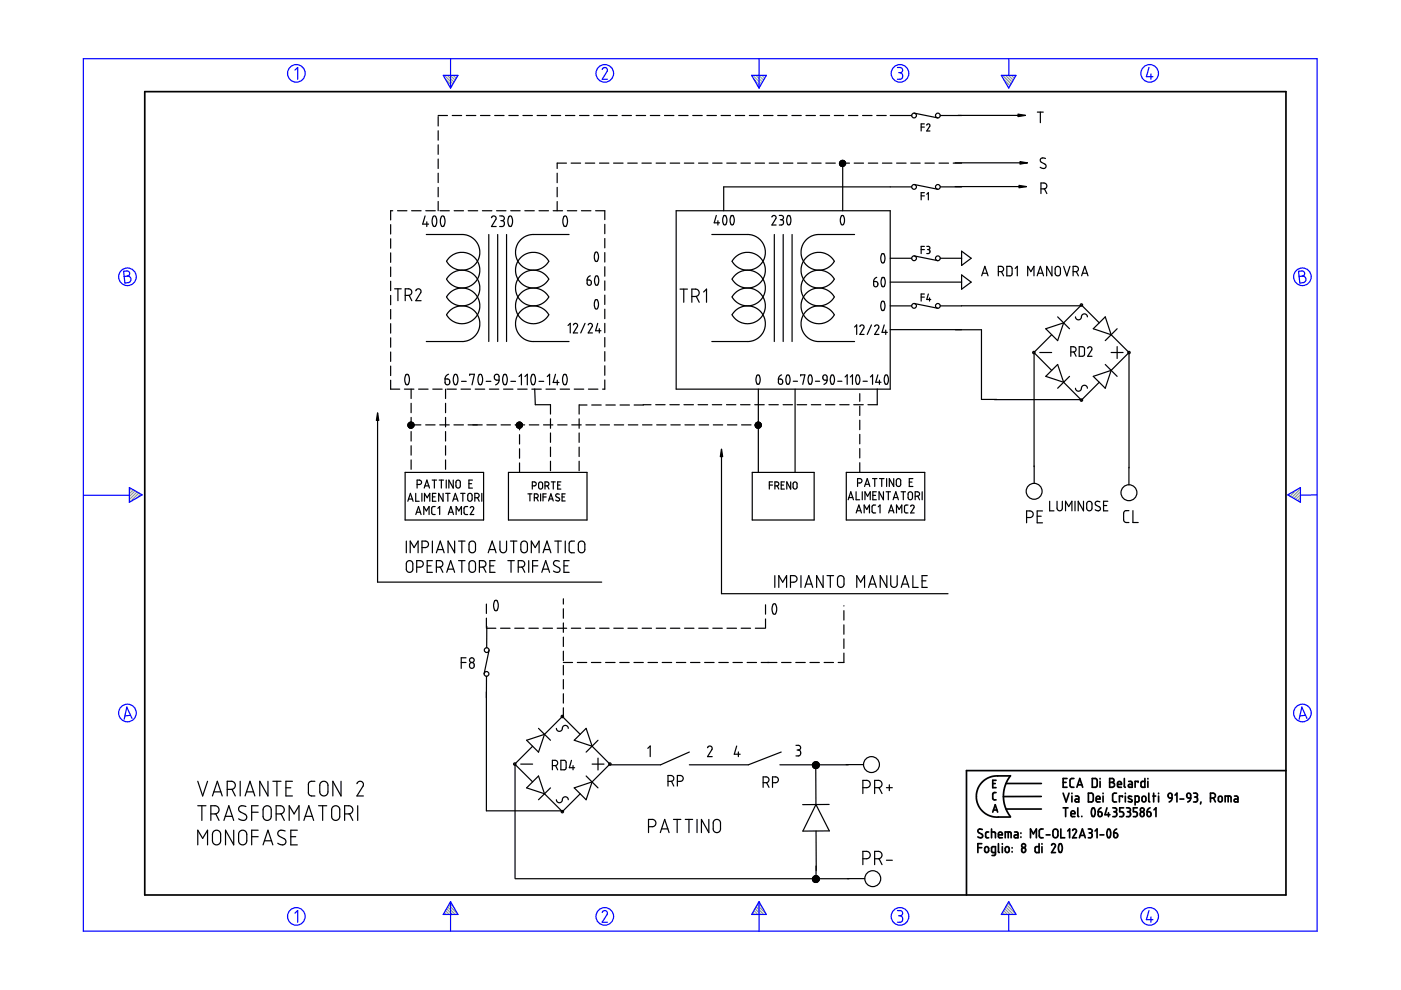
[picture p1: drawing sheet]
<svg xmlns="http://www.w3.org/2000/svg" width="297mm" height="210mm" viewBox="0 0 297 210" stroke-linecap="round" stroke-linejoin="round" font-family="sans-serif">
<g fill="none" stroke="#6c9" stroke-width=".25">
<path d="M94.2 16l1.8 1.8M94.5 16.8l1.3 1.4M94.8 16l1.5 1.4M95.3 18.3l.3 .3M95.5 16l1 1M96.1 16l.6 .6M96.7 16l.3 .2M159.6 16l1.8 1.8M159.9 16.8l1.3 1.4M160.3 16l1.4 1.4M160.7 18.3l.3 .3M160.9 16l1 1"/>
<path d="M161.5 16l.6 .6M162.1 16l.2 .2M212.6 16l1.8 1.8M212.8 16.8l1.3 1.4M213.2 16l1.4 1.4M213.7 18.3l.2 .3M213.8 16l1 1M214.4 16l.7 .6M215.1 16l.2 .2M27.5 103.4h-.1M27.9 103.6l-.5 .4M28.3 103.8l-.9 .9"/>
<path d="M28.7 104.1l-1.3 1.2M29 104.3l-1.6 1.6M29.4 104.5l-1.8 1.9M29.8 104.8l-.8 .8M273.4 104.7l-.3 .3M274.9 103.9l-1.4 1.3M275.7 103.6l-1.8 1.9M275.7 106.1l-.2 .3M275.7 105.5l-.6 .6M275.7 104.9l-1 1M275.7 104.2l-1.4 1.5M94 193.8v.1"/>
<path d="M94.2 193.5l.4 .4M94.4 193.1l.9 .8M94.7 192.7l1.2 1.2M94.9 192.3l1.6 1.6M95.1 191.9l1.9 1.9M95.4 191.5l.8 .8M159.4 193.8v.1M159.6 193.5l.4 .4M159.9 193.1l.8 .8M160.1 192.7l1.2 1.2M160.3 192.3l1.6 1.6M160.5 191.9l1.9 1.9"/>
<path d="M160.8 191.5l.8 .8M212.3 193.8v.1M212.6 193.5l.4 .4M212.8 193.1l.8 .8M213 192.7l1.2 1.2M213.2 192.3l1.6 1.6M213.5 191.9l1.8 1.9M213.7 191.5l.8 .8"/>
</g>
<g fill="none" stroke="#00f" stroke-width=".25">
<path d="M17.7 12.4h261.6v185h-261.6zM62.5 14.9l.6-.6v2.5M94 16h3.1l-1.6 2.7zM95.5 12.4v6.3M127.7 14.7l.5-.4 .5 .3v.5l-1 1.7h1.1M159.4 16h3.1l-1.6 2.7zM160.9 12.4v6.3M190.3 14.3h.7l.3 .3v.6l-.5 .2M190.5 15.4h.3M190.8 15.4l.5 .3v.7l-.3 .4h-.7M212.3 16h3.1l-1.5 2.7zM213.9 12.5v3.5"/>
<path d="M243.6 14.3l-.5 2h1.4M244 15.7v1.1M26.2 57.5l.9-.1 .3 .3 .1 .5-.5 .3 .5 .2 .3 .4-.1 .3-.3 .5-.9 .1zM27 58.5l-.7 .1M275.3 57.5l.9-.1 .3 .3 .1 .5-.5 .3 .5 .2 .3 .4-.1 .4-.2 .3-1 .2zM276.1 58.5l-.7 .1M17.8 105h9.6M27.4 103.4l2.7 1.5-2.7 1.6zM273 104.9l2.7-1.5v3.1zM279.3 104.9l-3.6 .1M27.7 151.7l-1.2 .1M28 152.3l-1.1-2.4-.6 2.6"/>
<path d="M276.8 151.7l-1.2 .1M277.1 152.3l-1.1-2.4-.6 2.6M62.5 193.6l.6-.5v2.4M95.5 191.2v6.2M95.5 191.2l1.6 2.7h-3.1zM127.7 193.5l.1-.3 .5-.1 .5 .4-.1 .4-1 1.6h1.1M160.9 191.2v6.2M160.9 191.2l1.6 2.7h-3.1zM190.3 193.1h.6l.4 .2v.5l-.5 .4M190.5 194.2h.3M190.8 194.2l.5 .3v.7l-.4 .3h-.6M213.9 191.2l1.5 2.7h-3.1z"/>
<path d="M213.9 193.9v3.5M243.6 193.1l-.5 1.9h1.4M244 194.4v1.1"/>
<circle cx="62.8" cy="15.6" r="1.87"/>
<circle cx="128.2" cy="15.6" r="1.87"/>
<circle cx="190.8" cy="15.6" r="1.87"/>
<circle cx="243.8" cy="15.6" r="1.87"/>
<circle cx="27" cy="58.7" r="1.87"/>
<circle cx="276.1" cy="58.7" r="1.87"/>
<circle cx="27" cy="151.2" r="1.87"/>
<circle cx="276.1" cy="151.2" r="1.87"/>
<circle cx="62.8" cy="194.3" r="1.87"/>
<circle cx="128.2" cy="194.3" r="1.87"/>
<circle cx="190.8" cy="194.3" r="1.87"/>
<circle cx="243.8" cy="194.3" r="1.87"/>
</g>
<g fill="none" stroke="#000" stroke-width=".36">
<path d="M30.7 19.4h241.9v170.4h-241.9zM207.3 179.7h.9M208.2 178.9h-.9v1.9M208.3 175.9l-.7-.1-.3 .5 1 .7v.4l-.2 .2-.8-.2M208.9 179.6l.4-.1 .3 .3v.7l-.3 .2h-.3l-.2-.2zM209.6 176.4h-.4l-.2 .3v.8l.2 .1h.4M210.2 176.4l.8 .1 .1 1.1M210.2 175.8v1.8M210.5 166.1h.5M210.5 172.2l.5-1.6 .5 1.6M210.6 171.7h.8M211.2 168h-.4l-.3 .3v1.1l.7 .2"/>
<path d="M211.2 165.4h-.7v1.6h.7M211.7 177h.8l-.1-.5-.4-.1-.2 .2-.1 .8 .2 .2h.6M211.7 178.9v1.7l.2 .2M212.5 178.9v.1M212.5 179.5v1.3M213.1 177.6v-1.2h1.1l.2 .2v1M213.3 179.6l.4-.1 .3 .3v.7l-.3 .2h-.3l-.3-.2zM213.3 166.1h7.5M213.3 171.5h7.5M213.8 176.4v1.2M214.2 164.5h-3.5l-.9 .3-.9 .5-.7 .6-.7 .9-.4 1-.1 1.1 .1 1.1 .4 .9 .7 1 .8 .6 .8 .5 .9 .2h3.5M214.2 164.5l-1 1.7-.5 2.2 .1 1.3 .3 1.3 1.1 2.1"/>
<path d="M214.6 179.7v.1M215.1 176.4h.5l.2 .3v.9h-.5a.31 .31 0 0 1-.3-.3 .31 .31 0 0 1 .3-.3h.5M216.5 176.6v.1M216.5 177.4v.1M216.8 179.8l.4-.1 .2 .3v.5l-.3 .2-.5-.2v-.5zM218.5 177.6v-1.8l.6 1 .6-1v1.8M220.3 178.9v1.9l-.7-.1-.1-.3v-.7l.2-.2h.6M220.8 168.9h-8.1M220.9 178.9v.1M220.9 179.5v1.3M221.2 175.8h-.6l-.3 .3 .1 1.3 .2 .2h.6M221.8 177h.8"/>
<path d="M222.9 179.2l.4-.3 .4 .2 .1 .3-.9 1.4h.9M223.4 176l.4-.2 .4 .2 .1 1.1-.3 .5h-.4l-.3-.3-.1-1zM224.6 179a.56 .56 0 0 1 .6 .7l-.1 .7a.36 .36 0 0 1-.4 .3 .36 .36 0 0 1-.2-.5l-.1-.6zM224.9 175.8v1.8h.8M225.4 165.9h.6M225.4 168.2l.6 1.8 .7-1.8M225.4 171.3h1M225.9 171.3v1.8M226.2 165.1h-.8v1.8h.8M226.4 176.2l.4-.4v1.8M227.1 172.5h.8l-.1-.5-.4-.1-.3 .2v.8l.2 .2h.6M227.3 168.2v.1"/>
<path d="M227.3 168.8v1.2M227.4 176.1a.4 .4 0 0 1 .3-.3 .4 .4 0 0 1 .5 .2v.3l-.8 1.3h.8M227.7 165.1h-.6l-.2 .3v1.4l.3 .1h.5M228 168.8h.5l.2 .2v1h-.5a.31 .31 0 0 1-.3-.3 .31 .31 0 0 1 .3-.3h.5M228.3 166.9l.6-1.8 .7 1.8M228.5 166.4h.9M228.5 171.3v1.7l.2 .1M228.9 177.6l.6-1.8 .6 1.8M229 177.1h.9M229.4 173.1h.1M230.7 175.8h.6l.2 .2v.4l-.4 .2M230.8 168.2h.7l.3 .3v1.2l-.3 .3h-.7z"/>
<path d="M230.9 176.6h.2M231.1 176.6l.4 .2v.6l-.2 .2h-.6M231.6 165.1h.7l.3 .2v1.3l-.2 .3h-.8zM231.6 171.4a.53 .53 0 0 1 .5 .2 .53 .53 0 0 1 .1 .5l-.1 .7a.34 .34 0 0 1-.4 .3 .34 .34 0 0 1-.3-.4v-.6zM232.2 176.2l.4-.4v1.8M232.4 169.4h.8v-.3l-.2-.3-.5 .1-.1 .9 .2 .2h.6M232.8 172.1h.6l.2 .2 .1 .5-.2 .3h-.3l-.3-.1zM233.2 177h.8M233.2 165.1v.1M233.2 165.7v1.2M233.4 171.3l-.4 .3-.2 .5M233.9 168.2v.1"/>
<path d="M233.9 168.8v1.2M234.7 171.3l-.4 1.4h1M234.9 175.9a.53 .53 0 0 1 .5 .1 .53 .53 0 0 1 .1 .6l-.1 .7a.35 .35 0 0 1-.4 .3 .35 .35 0 0 1-.3-.5v-.6zM235 172.3v.8M235.3 165.1h.6l.3 .3-.1 .4-.3 .1 .4 .1 .1 .3-.1 .4-.3 .2h-.6zM235.3 165.9h.5M235.9 171.3h.7l.1 .2 .1 .3-.4 .3M236.1 176.6l.8 .1 .1 .5-.2 .3-.4 .1-.2-.1zM236.2 172.1h.2M236.4 172.1l.3 .2 .1 .5-.3 .3h-.6M236.7 168.2h-.5l-.3 .3v1.3l.3 .2h.5M236.7 175.8l-.4 .2-.2 .6"/>
<path d="M236.9 166.3h.9l-.2-.5-.3-.1-.3 .1-.1 .9 .2 .2h.7M238 169v-.2h-.7v1.2M238.2 171.3h-.8v.8h.6l.2 .4-.1 .6h-.7M238.4 165.1v1.7l.2 .1M238.6 168.2v.1M238.6 168.8v1.2M238.8 171.3h.5l.3 .2v.4l-.3 .2M239.1 172.1h.2M239.3 172.1l.4 .3-.1 .5-.2 .2h-.6M239.3 165.7h.5l.3 .2v1h-.6a.31 .31 0 0 1-.3-.3 .31 .31 0 0 1 .3-.3h.6M239.9 168.9l-.2-.1a.29 .29 0 0 0-.4 .1 .29 .29 0 0 0 .1 .4l.5 .2a.33 .33 0 0 1 0 .5 .33 .33 0 0 1-.5 0l-.2-.1M240.7 170l.7-.1 .1-.9-.2-.2h-.6v1.9"/>
<path d="M241.1 171.3h-.8v.8h.6l.2 .3-.1 .7h-.7M241.3 165.9v-.2h-.6v1.2M241.9 172.3l.2-.2 .4 .2 .1 .5-.1 .2-.4 .1-.2-.1zM242.2 169l.2-.2 .4 .1 .2 .8-.2 .2-.4 .1-.3-.2zM242.7 165.1v1.8h-.6l-.2-.2 .1-.9 .2-.1h.5M243.2 172.1l.7 .2v.7l-.4 .1-.2-.1zM243.4 165.1v.1M243.4 165.7v1.2M243.6 168.2v1.6l.2 .2M243.8 171.3l-.4 .3-.2 .5M244.4 168.8h.6M244.6 168.2v1.8"/>
<path d="M244.7 171.7l.4-.4v1.8M245.6 168.2v.1M245.6 168.8v1.2M247.7 168.4l.3-.2 .4 .1 .1 .9-.7-.1zM248.5 169.2l-.2 .5-.4 .3M249.1 168.6l.4-.4v1.8M250.2 169.4h.8M251.7 168.3l.3-.1 .3 .1 .2 .9h-.6l-.2-.2zM252.5 169.2l-.2 .5-.5 .3M253.1 168.2l.7 .1 .1 .4-.4 .3M253.3 169h.2M253.5 169l.4 .2v.5l-.2 .3h-.6"/>
<path d="M254.6 170l-.1 .5M256.6 169.2l.9-.1 .2-.3-.1-.4-.4-.2h-.6v1.8M257.3 169.2l.4 .8M258.4 169l.2-.2 .4 .1 .1 .8-.1 .2-.4 .1-.3-.2zM259.8 170v-1.2l1.1 .1 .1 1.1M260.4 168.8v1.2M261.7 168.8h.6l.2 .3v.9h-.6a.31 .31 0 0 1-.3-.3 .31 .31 0 0 1 .3-.3h.6M272.6 163.4h-67.7v26.4M211.1 180.8h-.6l-.3-.2 .1-1 .8-.1-.1 1.7-.2 .2h-.5M214.6 180.6v.1"/>
<circle cx="217" cy="179.3" r=".42"/>
<circle cx="242.2" cy="171.7" r=".42"/>
</g>
<g fill="none" stroke="#000" stroke-width=".25">
<path d="M92.9 24.5h2M92.9 24.7v2M92.9 27.7v2M92.9 30.7v2M92.9 33.7v2M92.9 36.7v2M92.9 39.7v2M95.9 24.5h2M98.9 24.5h2M101.9 24.5h2M104.9 24.5h2M107.9 24.5h2"/>
<path d="M110.9 24.5h2M113.9 24.5h2M116.9 24.5h2M118.1 36.7v2M118.1 39.7v2M119.9 24.5h2M120.1 34.6h-2v1.1M121.1 34.6h2M122.9 24.5h2M124.1 34.6h2M125.9 24.5h2M127.1 34.6h2"/>
<path d="M128.9 24.5h2M130.1 34.6h2M131.9 24.5h2M133.1 34.6h2M134.9 24.5h2M136.1 34.6h2M137.9 24.5h2M139.1 34.6h2M140.9 24.5h2M142.1 34.6h2M143.9 24.5h2M145.1 34.6h2"/>
<path d="M146.9 24.5h2M148.1 34.6h2M149.9 24.5h2M151.1 34.6h2M152.9 24.5h2M154.1 34.6h2M155.9 24.5h2M157.1 34.6h2M158.9 24.5h2M160.1 34.6h2M161.9 24.5h2M163.1 34.6h2"/>
<path d="M164.9 24.5h2M166.1 34.6h2M167.9 24.5h2M169.1 34.6h2M170.9 24.5h2M172.1 34.6h2M173.9 24.5h2M175.1 34.6h2M176.9 24.5h2M178.1 34.6h2M178.4 34l-.4 .4M178.5 34l-.5 .5"/>
<path d="M178.6 34l-.6 .6M178.7 34.6v10.1M178.7 34l-.7 .7M178.8 34l-.8 .8 .8-.8M179 34.1l-.9 .9M179 34.1l-.9 1M179 34.2l-.9 .9M179.1 34.2l-.9 1 1-1M179.2 34.3l-.9 .9M179.3 34.9l-.5 .4M179.3 34.5l-.8 .8M179.3 34.4l-.9 .9"/>
<path d="M179.3 34.6l-.7 .7M179.3 34.8l-.5 .5M179.9 24.5h2M181.1 34.6h2M182.9 24.5h2M184.1 34.6h2M185.9 24.5h2M187.1 34.6h2M188.7 24.5h4.6M190.1 34.6h2M193.1 34.6h2M193.3 39.6h-39.9v5.1"/>
<path d="M193.8 24l5 1M193.8 39.1l5 1M195.3 26.9h.7M196 26.3h-.7v1.5M196.1 34.6h2M196.5 26.5a.35 .35 0 0 1 .5-.2 .35 .35 0 0 1 .1 .5l-.6 1h.7M199.1 34.6h2M199.3 39.6h4.6M202.1 34.6h1.8M202.5 34.5h15.3M202.5 39.6h15.1M217.4 24.5h-18.1"/>
<path d="M219.9 23.8h1.3M220.6 23.8v2.2M221.7 33.6l-.8-.1-.3 .2v.4l.1 .3 1 .5v.6l-.4 .2-.8-.2M82.8 47.6v2M82.8 50.6v2M82.8 53.6v2M82.8 56.6v2M82.8 59.6v2M83.3 44.7h-.5v1.9M84.3 44.7h2M87.3 44.7h2M90.1 45.8l-.5 1.7h1.3"/>
<path d="M90.3 44.7h2M90.4 49.7l8.2 .1 1.3 .4 1.2 1.2 .6 1.3v1.3l-.5 1.4-1 1.1-1.1 .6-1.7 .2-1.5-.6-1-1a.68 .68 0 0 1 .3-1l.9-.7 1.1-.4 1.1-.1 1.1 .3 .8 .5 .9 .9 .5 .9 .1 1.5-.2 1.1-.6 .9-1 .9-1 .5-1.2 .1-1.1-.3-1-.6-.8-.7a.74 .74 0 0 1 .4-1l1-.8 1-.4h1.1l1.1 .3 .9 .5 .8 .8 .5 1.3 .1 1.2-.2 1-.6 1-.8 .8-1 .5-1.4 .2-.9-.2-1-.5-1-1a.76 .76 0 0 1 .4-.9l1-.8 1.1-.4h1.3l.9 .3 .9 .6 .8 .9 .5 1.2v1.1l-.2 1.1-.7 1-.8 .7-1.1 .5-1.1 .1-1-.1-1-.5-.9-.9a.66 .66 0 0 1 .3-1l1-.8 1.4-.4 1.5 .1 1.3 .8 .9 1 .4 1.3-.1 1.6-.6 1.2-1.3 1.1-1.4 .4h-7.9M90.5 47v1M91.9 45.9a.58 .58 0 0 1 .7 .7l-.1 1.1a.4 .4 0 0 1-.5 .3 .4 .4 0 0 1-.3-.5l-.1-.7zM92.9 42.7v2M93.3 44.7h2M93.6 45.9a.61 .61 0 0 1 .6 .2 .61 .61 0 0 1 .1 .6l-.1 1.1a.4 .4 0 0 1-.6 .2 .4 .4 0 0 1-.2-.6v-.8zM96.3 44.7h2M99.3 44.7h2M102.3 44.7h2M103.6 49.7v22.7M104.2 46.2l.4-.4 .5 .2 .1 .4-1 1.6h1"/>
<path d="M105.3 44.7h2M105.5 49.7v22.7M105.9 45.8h.7l.3 .3v.4l-.5 .3M106.2 46.8h.2M106.4 46.8l.5 .3v.7l-.4 .2h-.6M107.4 49.7v22.7M108 45.8h.4l.2 .4 .1 1-.2 .6a.41 .41 0 0 1-.5 .2 .41 .41 0 0 1-.3-.6v-.8zM108.3 44.7h2M111.3 44.7h2M114.3 44.7h2M117.3 44.7h2M118.1 42.7v2"/>
<path d="M119.6 45.9a.57 .57 0 0 1 .6 .1 .57 .57 0 0 1 .1 .6l-.2 1.2a.4 .4 0 0 1-.5 .2 .4 .4 0 0 1-.2-.6l-.1-.8zM120.3 44.7h2M120.6 49.7l-8.3 .1-1.3 .5-1.2 1.2-.5 1.4 .1 1.4 .6 1.3 .9 1 1.3 .6h1.7l1.3-.6 1-1a.67 .67 0 0 0-.3-.9l-.8-.6-.9-.4-.7-.2-1.2 .1-1.5 .7-.7 .7-.5 .8-.3 1.2 .2 1.6 .8 1.2 1 .8 1.5 .5 1.4-.2 1.3-.7 .9-1-.6-.8-.6-.5-.9-.4-.8-.2h-1l-.8 .3-.8 .4-.7 .6-.7 1.3-.2 1.7 .7 1.6 .9 1 1.6 .6h1.4l1.5-.7 1-1.2-1.1-1.2-1.6-.6h-1.3l-1.5 .6-.9 1-.6 1.4v1.5l.5 1.4 .7 .7 .9 .6 1.7 .3 1.1-.1 .8-.4 .7-.6 .6-.8-.9-1-1.3-.7-1.4-.1-1.2 .3-1.1 .7-.8 1.1-.4 1.3 .2 1.4 .4 1.1 .7 .7 .7 .5 1 .3 8.3 .1M123.3 44.7h2M124.5 59.4l.8 .1 .1 .6-.2 .3-.3 .1-.4-.2zM125.2 58.5l-.5 .3-.2 .6M126.2 53.5a.53 .53 0 0 1 .6 .2 .53 .53 0 0 1 .1 .5l-.2 1a.38 .38 0 0 1-.5 .2 .38 .38 0 0 1-.2-.5v-.7zM126.3 58.6a.57 .57 0 0 1 .5 .2 .57 .57 0 0 1 .1 .6v.7a.39 .39 0 0 1-.5 .4 .39 .39 0 0 1-.3-.6l-.1-.5zM126.3 44.7h1.9v1.9M128.2 47.6v2M128.2 50.6v2M128.2 53.6v2"/>
<path d="M128.2 56.6v2M128.2 59.6v2M143.4 44.7h45.3v37.8h-45.3zM150.9 49.7l8.4 .1 1 .4 .8 .5 .5 .7 .5 .9 .2 1.5-.4 1.3-.9 1.2-1.1 .7-1.1 .3-1.6-.2-1.2-.8-.8-.9 .4-.6 .9-.7 1.6-.6 1.2 .1 .9 .3 .8 .6 .6 .7 .6 1.4v1.4l-.6 1.5-1.2 1-1.4 .5-1.7-.1-1.2-.7-.9-1 1-1.1 1.6-.8 1.6 .1 1.3 .6 .9 .9 .6 1.7v1.4l-.7 1.4-.7 .7-.7 .4-1 .3-.8 .1-.9-.2-1-.5-.7-.6-.5-.7 .8-.9 1.2-.7 1.5-.2 1.4 .3 1.2 .9 .8 1.3 .2 1.6-.4 1.2-1.1 1.4-.9 .6-1 .2h-1l-.9-.3-1-.5-.6-.7a.76 .76 0 0 1 .4-1.1l1-.7 1.4-.4 1.4 .1 1.4 .8 .8 1 .5 1.5-.2 1.4-.6 1.2-1.1 1-1.4 .5h-8.1M151.9 45.7l-.5 1.5h1.1M152.2 46.8v.9M153.4 45.8l.4-.1 .2 .4 .1 .8-.2 .6a.38 .38 0 0 1-.5 .1 .38 .38 0 0 1-.1-.5l-.1-.7zM155 45.8l.4-.1 .2 .4 .1 .8-.2 .6a.38 .38 0 0 1-.5 .1 .38 .38 0 0 1-.2-.5v-.6zM163.7 46l.1-.2 .3-.1 .4 .4-.8 1.6h.8M164.2 49.7v22.7M165.2 45.7h.6l.3 .3-.1 .4-.3 .2M165.4 46.6h.3"/>
<path d="M165.7 46.6l.4 .2v.6l-.3 .3h-.6M166.1 49.7v22.7M167 45.8l.4-.1 .2 .4 .1 .8-.2 .6a.38 .38 0 0 1-.5 .1 .38 .38 0 0 1-.2-.5v-.6zM167.9 49.7v22.7M178.4 45.8l.4-.1 .2 .4v.8l-.1 .6a.36 .36 0 0 1-.5 .1 .36 .36 0 0 1-.2-.4v-.7zM181.2 49.7l-8.3 .1-1.6 .7-.9 1-.5 1.4v1.3l.6 1.4 1 1 1.2 .6h1.7l1.3-.6 1-1a.67 .67 0 0 0-.3-.9l-.8-.6-.9-.4-.7-.2-1.2 .1-1.5 .7-.7 .7-.5 .8-.3 1.1 .3 1.7 .7 1.2 1 .8 1.6 .5 1.4-.2 1.2-.7 .9-1-1.2-1.3-.9-.4-.8-.2h-.9l-.9 .3-.8 .4-.7 .6-.7 1.3-.1 1.7 .6 1.6 .9 1 1.6 .6h1.4l1.5-.7 1-1.2-1.1-1.2-1.6-.6h-1.3l-1.5 .6-.9 1-.6 1.4v1.5l.6 1.4 .7 .7 .8 .6 .7 .2 1 .1 1.1-.1 .8-.4 .7-.6 .6-.8-.9-1-1.2-.7-1.5-.1-1.2 .3-1.1 .7-.8 1.1-.4 1.3 .2 1.5 .5 1 .6 .7 .7 .5 1 .3 8.4 .1M185.2 59.7l.8 .2 .1 .6-.2 .3-.6-.1zM185.9 58.8l-.6 .4-.1 .5M187 53.8a.57 .57 0 0 1 .5 .2 .57 .57 0 0 1 .1 .6l-.1 .8a.38 .38 0 0 1-.5 .3 .38 .38 0 0 1-.2-.5l-.1-.6zM187 58.9a.56 .56 0 0 1 .6 .2 .56 .56 0 0 1 .1 .5l-.2 1a.36 .36 0 0 1-.4 .2 .36 .36 0 0 1-.2-.5l-.1-.7zM188.7 54.8h4.6M188.7 59.8h15.2"/>
<path d="M193.8 54.3l5 1M195.3 52.9h.7M195.3 41.5h.7M196 40.9h-.7v1.5M196 52.2h-.7v1.6M196.5 52.2l.5 .1a.34 .34 0 0 1 .1 .4 .34 .34 0 0 1-.3 .2M196.5 41.2l.3-.3v1.5M196.7 52.9h.1M196.8 52.9l.3 .1v.5l-.1 .2-.5 .1M199.3 54.8h4.6M203.9 53.3l2 1.5-2 1.5zM203.9 58.3l2 1.5-2 1.5z"/>
<path d="M208.1 58.5l.7-2 .7 2M208.3 57.9h1M211.7 57.6h.6l.4-.2 .1-.4-.3-.4-.8-.1v2M212.3 57.6l.5 .9M213.5 56.5h.7l.4 .3v1.4l-.4 .3h-.7zM215.2 56.9l.5-.4v2M217.9 58.5v-2l.7 1.1 .6-1.1v2M219.9 58.5l.7-2 .7 2M220.1 57.9h1M220.7 40l1-.1 .3-.4-.2-.4-.3-.3h-.8v2.2M221.4 40l.6 1M223 56.5v2l-1.1-2v2"/>
<path d="M223.8 56.7l.5-.2 .5 .4v1.1l-.3 .4-.4 .1-.4-.4zM225.5 56.5l.7 2 .6-2M227.5 57.6l1-.2 .1-.3-.1-.5-.3-.1h-.7v2M228.2 57.6l.4 .9M229.3 58.5l.7-2 .7 2M229.5 57.9h1M82.8 62.6v2M82.8 65.6v2M82.8 68.6v2M82.8 71.6v2M82.8 74.6v2M82.8 77.6v2"/>
<path d="M83.7 61.2h1.4M84.4 61.2v2.6M85.9 62.6h.8l.4-.1 .2-.5-.1-.5-.5-.3h-.8v2.6M86.1 79.4h.4l.2 .4 .1 .9-.1 .6a.4 .4 0 0 1-.5 .3 .4 .4 0 0 1-.3-.6l-.1-.8zM86.7 62.6l.6 1.2M88.2 61.7l.4-.5 .6 .3v.5l-1 1.8h1.1M95.1 79.4l-.5 .3-.2 .6M96.4 79.4h.4l.2 .5 .1 .8-.2 .6a.4 .4 0 0 1-.5 .3 .4 .4 0 0 1-.2-.6l-.1-.8zM99.6 79.6v-.2h1l-.5 2.2M101.6 79.4h.4l.3 .7v.7l-.2 .6a.41 .41 0 0 1-.5 .1 .41 .41 0 0 1-.2-.5l-.1-.8zM104.9 79.6l.3-.2 .5 .1 .1 1.1h-.5l-.4-.2zM106.8 79.4a.66 .66 0 0 1 .7 .8l-.1 1.2a.44 .44 0 0 1-.6 .1 .44 .44 0 0 1-.2-.6v-.7z"/>
<path d="M110 79.8l.6-.4v2.2M111.3 79.8l.5-.4v2.2M112.8 79.4h.5l.2 .7v.7l-.2 .6a.44 .44 0 0 1-.5 .1 .44 .44 0 0 1-.2-.6v-.8zM116 79.8l.5-.4v2.2M117.8 79.4l-.5 1.7h1.2M119.5 79.5a.57 .57 0 0 1 .6 .1 .57 .57 0 0 1 .1 .6l-.1 1.2a.44 .44 0 0 1-.6 .1 .44 .44 0 0 1-.2-.6v-.8zM120.4 69l.5-.4v2M121.6 68.9l.2-.3h.3l.4 .4-.9 1.6h.9M124 68.6l-.9 2M124.7 68.9l.2-.3h.3l.4 .4-.9 1.6h.9M126.2 63.6a.53 .53 0 0 1 .6 .2 .53 .53 0 0 1 .1 .5l-.1 .9a.37 .37 0 0 1-.4 .3 .37 .37 0 0 1-.3-.5l-.1-.7zM126.7 68.6l-.4 1.5h1.1"/>
<path d="M127.1 69.7v.9M128.2 62.6v2M128.2 65.6v2M128.2 68.6v1.9M128.2 71.6v2M128.2 74.5v2.1M128.2 77.6v2M144.2 61.3h1.6M145 61.3v2.8M146.7 62.9l.9-.1 .4-.2 .3-.5-.4-.7-1.2-.1v2.8M147.6 62.8l.7 1.3M149.2 61.9l.6-.6v2.8"/>
<path d="M160.5 79.6a.54 .54 0 0 1 .6 .1 .54 .54 0 0 1 .1 .6l-.1 .9a.37 .37 0 0 1-.5 .3 .37 .37 0 0 1-.3-.5v-.6zM165.7 79.5l-.5 .3-.2 .6M166.8 79.6a.56 .56 0 0 1 .6 .1 .56 .56 0 0 1 .1 .6l-.1 .8a.37 .37 0 0 1-.4 .4 .37 .37 0 0 1-.3-.5l-.1-.8zM169.8 79.7v-.2h.8l-.4 2M171.6 79.5a.63 .63 0 0 1 .6 .9l-.2 .9a.37 .37 0 0 1-.4 .1 .37 .37 0 0 1-.2-.5l-.1-.7zM174.6 79.6l.4-.1 .3 .2 .1 .9-.8-.1-.1-.3zM176.3 79.6a.54 .54 0 0 1 .5 .1 .54 .54 0 0 1 .1 .6l-.1 .9a.37 .37 0 0 1-.4 .3 .37 .37 0 0 1-.3-.5l-.1-.8zM179.2 79.9l.4-.4v2M180.3 79.9l.4-.4v2M181.2 69.3l.4-.4v2M181.6 79.6l.1-.1a.63 .63 0 0 1 .6 .9l-.1 .7a.37 .37 0 0 1-.4 .4 .37 .37 0 0 1-.3-.5l-.1-.8zM182.3 69.2l.3-.3 .6 .2v.3l-.9 1.5h.9"/>
<path d="M184.6 79.9l.4-.4v2M184.8 68.9l-.9 2M185.4 69.2l.3-.2 .3-.1 .4 .4-1 1.6h1M186.1 79.5l-.4 1.5h1.1M187 63.9a.54 .54 0 0 1 .5 .2 .54 .54 0 0 1 .1 .6l-.1 .9a.39 .39 0 0 1-.5 .2 .39 .39 0 0 1-.2-.5v-.7zM187.5 68.9l-.5 1.6h1.1M187.7 79.6v-.1a.63 .63 0 0 1 .7 .9l-.1 .7a.37 .37 0 0 1-.5 .4 .37 .37 0 0 1-.3-.5v-.8zM187.8 70v.9M188.7 64.9h4.6M188.7 69.9h19.4v14.8h3.2M193.8 64.3l5 1.1M195.3 63h.7"/>
<path d="M196 62.3h-.7v1.5M196.8 62.3l-.3 1.2h.8M197.1 63.2v.6M199.3 64.9h4.6M203.9 64.8h25.3M219.2 75v23.9M220.5 74.7h2.5M221.7 69.7l3.8-1.2-1.3 3.7zM221.7 79.8l2.5-2.5 1.3 3.7zM223 71l-3.8 3.7 3.8 3.8M224.2 67.2l2.6 2.5M225.5 68.5l3.8-3.8 3.8 3.8"/>
<path d="M226.8 79.8l-2.6 2.5M227 74.6h.7l.3-.1 .2-.4-.2-.4-.3-.2h-.7v2M227.7 74.6l.5 .9M228 67.2l.2 .5 .4 .1 .5-.2 .3-.8 .3-.2 .7 .1 .1 .5M228.8 73.5l.9 .1 .2 .3v1.3l-.3 .3h-.8zM230.6 73.9l.2-.3 .3-.1 .3 .2 .1 .3-.9 1.5h.9M231.8 69.7l2.5-2.5 1.3 3.8zM231.8 79.8l3.8-1.3-1.3 3.8zM234.3 77.3l2.6 2.5M235.6 71l3.8 3.7-3.8 3.8M235.6 74.7h2.5M236.9 69.7l-2.6 2.5"/>
<path d="M236.9 73.5v2.5M239.4 74.9v27.9M80.1 87.6v35.8h47.5M82.8 80.6v1.9h2M85.7 82.5h2.1M86.9 89.6l-.4 .3M87 89.5l-.5 .5M87.1 89.5l-.6 .6M87.2 89.5l-.7 .7M87.2 82.5v2M87.2 85.5v2M87.2 88.5v2"/>
<path d="M87.2 91.5v2M87.2 94.5v2M87.2 97.5v2M87.3 89.5l-.8 .8M87.3 90.1h1.9M87.4 89.6l-.8 .8M87.5 89.6l-.9 1 .9-1M87.6 89.7l-.9 1 .9-1M87.7 89.8l-.9 .9M87.7 89.9l-.7 .9 .8-.8M87.8 90.3l-.5 .5M87.8 90.1l-.7 .7"/>
<path d="M87.8 90.3l-.6 .5M88.8 82.5h2M90.3 90.1h1.9M91.8 82.5h1.9M93.2 90.1h2M94.4 80.3h.6l.3 .3 .1 .6-.2 .3-.4 .1-.3-.2zM94.5 82.5v2M94.5 85.5v2M94.5 88.5v2M94.5 91.5v2M94.5 94.5v2M94.5 97.5v2"/>
<path d="M94.8 82.5h2M96.2 90.1h2.1M97.7 82.5h2.1M97.9 80.9h.9M99.3 90.1h2.9M100.8 82.5h2M103.1 80.9h1M103.2 90.1h2M103.8 82.5h1.9M105.8 80.6l-.2 .6-.5 .4M106.2 90.1h2M106.8 82.5h2"/>
<path d="M108.3 80.9h1M109.2 90.1h2M109.7 82.5h2.1M109.8 89.6l-.2 .2M110 90.8l.7-.8-.7 .8M110 89.5l-.5 .5M110 89.5l-.5 .6M110.2 90.1v1M110.2 92.2v1.9M110.2 95.1v2.1M110.2 98.1v2M110.2 89.5l-.7 .7"/>
<path d="M110.3 89.5l-.8 .8M110.4 89.5l-.9 .9M110.4 89.6l-.8 .9M110.5 89.6l-.9 .9M110.5 89.6l-.9 1M110.6 89.7l-1 .9M110.6 89.7l-.9 1M110.7 89.8l-1 .9M110.7 90.5l-.3 .2M110.7 89.9l-.9 .8M110.7 89.9l-.8 .8M110.7 90.4l-.4 .4"/>
<path d="M110.8 90.2l-.6 .6M110.8 90.1l-.7 .7M112.2 90.1h2M112.8 82.5h2M113.4 82.5l.1 3.3h3.2v2M114.3 80.9h1M115.2 90.1h2M115.8 82.5h2M116.7 88.8v2M116.7 91.8v2M116.7 94.8v2M116.7 97.8v2"/>
<path d="M118.2 80.6v1M118.2 90.1h2M118.8 82.5h2M121.2 90.1h2M121.8 82.5h2M122.8 85.8v2M122.8 88.8v2M122.8 91.8v2M122.8 94.8v2M122.8 97.8v2M122.9 85.9h1.6M124.2 90.1h2"/>
<path d="M124.8 82.5h2M125.5 85.9h2M127.2 90.1h2M128.2 80.6v1.9h-.4M128.5 85.9h2M130.2 90.1h2M131.5 85.9h2M133.2 90.1h2M134.5 85.9h1.9M136.2 90.1h2M136.4 85.8h1.6M139 85.8h2"/>
<path d="M139.2 90.1h2M142 85.8h2M142.2 90.1h2M145 85.8h2M145.2 90.1h2M148 85.8h2M148.2 90.1h2M151 85.8h2M151.2 90.1h2M153 95.2v30.7h48M154 85.8h2M154.2 90.1h2"/>
<path d="M157 85.8h2M157.2 90.1h2M160 85.8h2M160.2 90.4l.9-.8-.9 .9M160.2 90.1h.6M160.3 89.6v.1M160.6 90.8l.8-.8-.8 .8M160.7 89.5l-.6 .5M160.8 89.5l-.7 .7M160.8 82.5v17.7M160.9 89.5l-.8 .8M161 89.5l-.9 .9"/>
<path d="M161.2 89.6l-.9 1M161.2 89.7l-.9 .9M161.3 89.7l-1 1M161.3 90.4l-.3 .3M161.3 89.8l-.9 .9M161.4 89.9l-.9 .8M161.4 90.3l-.4 .5M161.4 90.1l-.7 .7M163 85.8h2M165 80.4l.8 .1 .1 .6-.1 .3h-.6zM166 85.8h2M168.2 80.8h.9"/>
<path d="M168.6 82.5v17.7M169 85.8h2M172 85.8h2M172.9 80.8h.9M175 85.8h2M175.4 80.6l-.2 .6-.5 .3M177.6 80.8h.9M178 85.8h2M181 85.8h2M182.3 83.5v1.6M182.3 86.1v2M182.3 89.1v2"/>
<path d="M182.3 92.1v2M182.3 95.1v2M182.3 98.1v2M183 80.8h.9M186 82.5v3.3h-2M186.5 80.6v.9M210.8 84.7h18.6M219.3 98.8v3.7M225.5 81l3.8 3.8 3.8-3.8M228 82.3l.2 .5 .4 .2 .5-.3 .3-.7 .3-.3 .7 .2 .1 .4M85.9 100.2h16.6v10.1h-16.6zM86.1 114.7v2.5"/>
<path d="M86.3 119.1l.7-.2 .4 .2 .1 .3v1.4l-.4 .5h-.5l-.4-.4-.1-1.4zM86.5 106.3l.5-1.7 .6 1.7M86.6 105.8h.8M87 117.2v-2.5l.8 1.4 .8-1.4v2.5M88.1 104.6v1.7h.8M88.2 109.1l.5-1.7 .6 1.7M88.3 108.6h.8M88.4 102.7l.9-.1 .1-.4-.2-.3-.8-.1v1.7M89.5 104.6v1.7M89.5 116.1l1.1-.1 .2-.5-.1-.5-.4-.3h-.8v2.5M89.9 109.1v-1.7l.5 .9 .6-.9v1.7M89.9 103.5l.6-1.7 .6 1.7"/>
<path d="M90 106.3v-1.7l.6 .9 .5-.9v1.7M90.1 103h.8M90.6 120h.8M91.6 101.8h1M91.7 114.7v2.5M91.7 118.9h-1.1v2.4h1.1M91.7 105.3h.5M92.1 101.8v1.7M92.3 107.4h-.5l-.3 .3 .1 1.2 .2 .2h.5M92.4 104.6h-.7v1.7h.7M92.5 117.2l.8-2.5 .9 2.5M92.8 116.5h1.1"/>
<path d="M92.8 107.8l.4-.4v1.7M93.1 101.8h.9M93.6 101.8v1.7M93.9 104.6v1.7l-.9-1.7v1.7M94.5 104.6h.9M94.6 101.8v1.7M95 104.6v1.7M95 109.1l.6-1.7 .6 1.7M95.2 108.6h.8M96 106.3l.5-1.7 .6 1.7M96.1 101.8v1.7l-.9-1.7v1.7M96.1 105.8h.8"/>
<path d="M96.4 114.7v2.5l-1.4-2.5v2.5M96.7 109.1v-1.7l.6 .9 .5-.9v1.7M96.8 102l.4-.2 .4 .3v1l-.3 .4h-.3l-.3-.3zM97.2 114.7h1.4M97.2 118.9h1.4M97.7 104.6h.9M97.9 114.7v2.5M97.9 118.9v2.4M98.1 104.6v1.7M99.1 107.4h-.5l-.2 .4v1.1l.3 .2h.4M99.3 104.7l.4-.1 .4 .3v1l-.4 .4-.3-.1-.2-.2zM99.4 102.6h.6"/>
<path d="M99.6 115l.7-.3 .5 .5v1.4l-.4 .6h-.6l-.3-.4-.1-1.5zM99.6 119.1l.6-.2 .6 .4v1.5l-.4 .5h-.6l-.3-.4-.1-1.5zM99.7 107.7l.2-.3a.37 .37 0 0 1 .5 .1 .37 .37 0 0 1 0 .5l-.7 1.1h.8M100.2 101.8h-.8v1.7h.8M100.7 105.5h.7l.2-.4-.1-.3-.3-.2h-.5v1.7M101.2 105.5l.4 .8M102.2 104.6v1.7M103.5 117.2l.9-2.5 .8 2.5M103.7 116.5h1.2M103.9 120h.8M105 118.9h-1.1v2.4h1.1M106 114.7v1.9l.3 .5 .3 .1 .5-.1 .3-.4v-2"/>
<path d="M107.7 118.9h1.4M107.8 100.2h16.7v10.1h-16.7zM108.2 114.7h1.4M108.4 118.9v2.4M108.9 114.7v2.5M110.6 115l.7-.3 .5 .5v1.5l-.4 .5h-.6l-.3-.4-.1-1.4zM111.9 104.7h.9M112.1 118.9v2.4M112.4 104.7v1.5M112.6 117.2v-2.5l.9 1.4 .8-1.4v2.5M112.9 103l.7-.1 .1-.4-.1-.2-.7-.1v1.5M112.9 120h1.1"/>
<path d="M113.3 105.5l.7-.1 .1-.4-.2-.2-.6-.1v1.5M113.8 105.5l.3 .7M114 118.9h-1.1v2.4M114.3 102.3l.4-.1 .3 .3v.9l-.2 .3h-.4l-.2-.3zM114.6 104.7v1.5M115.1 105.4h.7M115.1 117.2l.9-2.5 .8 2.5M115.4 116.5h1.2M115.5 103h.7l.2-.4-.1-.3-.8-.1v1.5M115.8 104.7h-.7v1.5M116.1 103l.3 .7M116.3 106.2l.5-1.5 .5 1.5"/>
<path d="M116.4 105.8h.8M116.9 102.2h.8M117.3 102.2v1.5M117.6 114.7h1.4M118.2 102.8h.5M118.3 114.7v2.5M118.6 104.8l-.6-.1a.33 .33 0 0 0-.2 .3 .33 .33 0 0 0 .2 .3l.5 .3a.42 .42 0 0 1-.1 .6 .42 .42 0 0 1-.6-.2M118.6 119l-.9-.1-.4 .6 .2 .3 1.2 .7-.1 .6-.2 .2h-.4l-.7-.2M118.9 102.2h-.7v1.5h.7M119.2 105.4h.5M119.6 120h.8M119.8 104.7h-.6v1.5h.6"/>
<path d="M119.8 114.7v2.5M120.7 118.9h-1.1v2.4h1.1M121.8 114.7h-.8l-.3 .5v1.7l.3 .3h.8M122.8 115l.7-.3 .5 .5v1.4l-.5 .6h-.5l-.4-.5v-1.4zM159.5 100.2h13.1v10.1h-13.1zM163.1 102.8h.7M163.8 102.2h-.7v1.5M164.3 103l.7-.1 .1-.4-.1-.2-.7-.1v1.5M164.8 103l.3 .7M165.6 102.8h.5M166.3 102.2h-.7v1.5h.7M167.6 102.2v1.5l-.8-1.5v1.5"/>
<path d="M168.3 102.3l.4-.1 .3 .3v.9l-.3 .3h-.3l-.2-.3zM179.4 100.2h16.7v10.1h-16.7zM179.8 106l.6-1.7 .6 1.7M180 105.5h.8M181.5 104.3v1.7h.8M181.5 108.8l.6-1.7 .5 1.7M181.7 108.3h.8M181.8 102.4h.6l.2-.2 .2-.3-.2-.3-.8-.1v1.6M182.8 104.3v1.7M183.2 108.8v-1.7l.6 .9 .5-.9v1.7M183.3 103.1l.6-1.6 .5 1.6M183.4 106v-1.7l.5 .9 .6-.9v1.7"/>
<path d="M183.5 102.7h.8M185 101.5h.9M185.1 105h.5M185.5 101.5v1.6M185.7 107.1h-.5l-.3 .3v1.1l.3 .3h.5M185.8 104.3h-.7v1.7h.7M186.2 107.5l.4-.4v1.7M186.5 101.5h.9M186.9 101.5v1.6M187.3 104.3v1.7l-.9-1.7v1.7M187.9 104.3h.9M188 101.5v1.6"/>
<path d="M188.3 104.3v1.7M188.4 108.8l.6-1.7 .5 1.7M188.6 108.3h.8M189.4 106l.5-1.7 .6 1.7M189.5 101.5v1.6l-.9-1.6v1.6M189.5 105.5h.8M190.1 108.8v-1.7l.5 .9 .6-.9v1.7M190.1 101.6l.5-.1 .3 .3 .1 1-.3 .3h-.4l-.2-.2zM191.1 104.3h.9M191.5 104.3v1.7M192.5 107.1h-.5l-.2 .3v1.1l.2 .2 .5 .1M192.6 104.4l.5-.1 .4 .3v1l-.4 .4-.4-.1-.1-.3z"/>
<path d="M192.8 102.2h.6M193.1 107.4l.3-.3 .4 .1v.4l-.7 1.2h.7M193.5 101.5h-.7v1.6h.7M194 105.2l.8-.1 .2-.3-.1-.4-.9-.1v1.7M194.6 105.2l.4 .8M195.5 104.3v1.7M217.7 109.7h.8l.4-.2 .2-.6-.3-.4-1.1-.2v2.5M219.9 109.5h.8M221 108.3h-1.1v2.5h1.1M222.5 106.3v2h1M224.1 106.3v1.5l.1 .3 .4 .2 .4-.1 .2-.3v-1.6M225.9 108.3v-2l.7 1.1 .7-1.1v2"/>
<path d="M227.9 106.3v2M229.7 106.3v2l-1.1-2v2M230.5 106.5l.6-.2 .4 .4v1.1l-.3 .5h-.4l-.4-.4v-1.2zM233.2 106.4l-.7-.1-.2 .2-.1 .3 .2 .3 .8 .5 .1 .5-.4 .2-.7-.2M234 107.2h.7M234.9 106.3h-.9v2h.9M239.4 108.3h-.8l-.4 .5 .1 1.7 .3 .3h.8M240.2 108.3v2.5h1.1M88.3 120.2h.9l.3-.1 .2-.5-.1-.5-.4-.2h-.9v2.4M92.5 120.2l1.1-.1 .3-.4-.1-.6-.5-.2h-.8v2.4M93.3 120.2l.6 1.1M94.7 121.3l.8-2.4 .9 2.4"/>
<path d="M95 120.7h1.2M98.8 139.5h-1v2.2M101.6 120.2h.9l.4-.2 .1-.5-.2-.5-.3-.1h-.9v2.4M102.5 120.2l.5 1.1M103.1 128.1v2M103.1 131.1v2M103.1 133.2h2M103.2 132.8v4.5M103.7 137.8l-1.1 5.1M104.9 127.4a.59 .59 0 0 1 .6 .1 .59 .59 0 0 1 .1 .6l-.1 1.1a.4 .4 0 0 1-.5 .3 .4 .4 0 0 1-.3-.6l-.1-.7zM106.1 133.2h2M109.1 133.2h2"/>
<path d="M109.9 120.2h.8l.4-.2 .2-.5-.3-.5-.3-.1h-.8v2.4M110.7 120.2l.6 1.1M112.1 133.2h2M114.9 121.3l.8-2.4 .8 2.4M115.1 120.7h1.2M115.1 133.2h2M118.1 133.2h2M119.4 127v1.1M119.4 129.1v2M119.4 132.1v2M119.4 135.1v2M119.4 138.1v2"/>
<path d="M121.1 133.2h2M124.1 133.2h2M127.1 133.2h2M130.1 133.2h2M133.1 133.2h2M136.1 133.2h2M139.1 133.2h2M142.1 133.2h2M145.1 133.2h2M148.1 133.2h2M151.1 133.2h2M154.1 133.2h2"/>
<path d="M157.1 133.2h2M160.1 133.2h2M162.3 128.2v2M162.3 131.2v2M163.9 128.1a.59 .59 0 0 1 .6 .2 .59 .59 0 0 1 .2 .6l-.2 1a.4 .4 0 0 1-.5 .3 .4 .4 0 0 1-.2-.5l-.1-.7zM164.3 122v2.5M165.1 124.5v-2.5l.8 1.4 .9-1.4v2.5M167.6 123.4l1.1-.1 .3-.5-.2-.5-.4-.3h-.8v2.5M169.8 122v2.5M170.6 124.5l.9-2.5 .8 2.5M170.9 123.8h1.2M174.5 122v2.5l-1.4-2.5v2.5"/>
<path d="M175.3 122h1.4M176 122v2.5M177.8 122.3l.7-.2 .4 .5v1.5l-.5 .4-.5-.1-.3-.3v-1.5zM178.9 128.4v.1M178.9 129.5v2M178.9 132.5v2M178.9 135.5v2M178.9 138.5v2h-1.2M181.7 124.5v-2.5l.8 1.4 .8-1.4v2.5M184.1 124.5l.9-2.5 .8 2.5M184.4 123.8h1.2M188 122v2.5l-1.4-2.5v2.5"/>
<path d="M188.8 122v1.9l.2 .4 .5 .2h.4l.3-.4v-2.1M191.1 124.5l.8-2.5 .8 2.5M191.3 123.8h1.2M193.5 122v2.5h1.2M195.5 123.1h.8M196.6 122h-1.1v2.5h1.1M97.8 140.5h1M99.7 140.6l.4-.1 .4 .2v.6l-.1 .3-.4 .1-.3-.1-.2-.3zM103.1 146.7v25.2h16.2M103.1 143.4v4.5M111.7 157l3.7-1.3-1.2 3.8zM112.9 158.2l-3.8 3.8 3.8 3.8"/>
<path d="M114.2 154.4l2.5 2.6M115.4 155.7l3.8-3.8 3.8 3.8M118 154.4l.2 .5 .3 .2 .6-.3 .2-.7 .4-.3 .6 .1 .2 .5M119.4 141.1v2M119.4 144.1v2M119.4 147.1v2M119.4 150.1v1.9M119.4 140.5h2M121.8 157l2.5-2.6 1.2 3.8zM122.4 140.5h2M125.4 140.5h2M125.5 158.2l3.8 3.8-3.8 3.8"/>
<path d="M126.8 157l-2.5 2.5M128.4 140.5h2M131.4 140.5h2M134.4 140.5h2M137.4 158.7l.5-.5v2.2M137.4 140.5h2M140.4 140.5h2M143.4 140.5h2M146.2 159.4l-6.1 2.8h-10.7M146.4 140.5h2M149.4 140.5h2M150 158.5l.2-.2 .4-.1 .4 .4-1 1.8h1"/>
<path d="M152.4 140.5h2M155.4 140.5h2M156.2 158.2l-.5 1.7h1.2M156.5 159.4v1M158.4 140.5h2M161.4 140.5h3.3M165.6 159.4l-6.9 2.8h-12.5M165.7 140.5h2M168.7 140.5h2M168.8 158l.6 .1 .3 .3-.1 .5-.4 .1M169 159h.2M169.2 159l.5 .2v.7l-.3 .4h-.6"/>
<path d="M171.7 140.5h2M174.7 140.5h2M41.9 165.7l1.1 3.1 1-3.1M41.9 170.8h1.8M41.9 179.1v-3.1l1.1 1.8 1-1.8v3.1M42.8 170.8v3.1M44.7 172.6h1l.5-.3 .2-.7-.3-.6-.4-.2h-1v3.1M45 168.8l1.1-3.1 1 3.1M45.3 176.3l.7-.3 .4 .2 .3 .4 .1 1.8-.2 .4-.4 .3h-.6l-.5-.5-.1-1.8zM45.3 167.9h1.5M45.7 172.6l.7 1.3M47.5 173.9l1-3.1 1.1 3.1"/>
<path d="M47.8 173.1h1.5M48.2 167.4h1l.5-.3 .2-.8-.3-.5-.4-.1h-1v3.1M49.2 167.4l.7 1.4M49.6 176v3.1l-1.8-3.1v3.1M50.8 176.3l.8-.3 .4 .2 .3 .4v1.9l-.2 .4-.4 .2-.7-.1-.4-.4v-1.8zM50.9 165.7v3.1M52 168.8l1-3.1 1 3.1M52.1 171l-1-.1-.4 .3-.1 .4 .3 .5 1.3 .7 .1 .4-.1 .4-.5 .3-1.1-.3M52.3 167.9h1.5M53.4 172.2h1.3M53.4 177.4h1.3M54.7 170.8h-1.3v3.1"/>
<path d="M54.7 176h-1.3v3.1M55.8 179.1l1-3.1 1 3.1M55.9 171.2l.4-.3 .5-.1 .4 .2 .2 .4 .1 1.9-.6 .6h-.6l-.5-.5v-1.8zM56.1 178.3h1.5M56.8 165.7v3.1l-1.7-3.1v3.1M57.8 165.7h1.8M58.5 172.6h1.1l.4-.3 .3-.6-.3-.7-.5-.2h-1v3.1M58.7 165.7v3.1M59.6 172.6l.7 1.3M60.5 176.2l-1.2-.1-.3 .2-.1 .5 .2 .4 1.4 .8 .1 .4-.1 .4-.4 .3h-.3l-.9-.3M60.6 167h1.1M61.3 173.9v-3.1l1.1 1.8 1-1.8v3.1"/>
<path d="M61.7 177.4h1M62 165.7h-1.4v3.1h1.4M63 176h-1.3v3.1h1.3M64.4 173.9l1.1-3.1 1 3.1M64.7 173.1h1.5M66.8 165.7h-1.1l-.3 .5v2.2l.4 .3 1 .1M67.5 170.8h1.8M68.1 165.9l.7-.2 .5 .2 .2 .3v1.9l-.3 .5-.3 .1-.7-.1-.4-.5v-1.7zM68.4 170.8v3.1M70.5 171.1l.8-.3 .4 .2 .3 .4v1.8l-.2 .5-.3 .2-.8-.1-.4-.5v-1.7zM72.3 165.7v3.1l-1.7-3.1v3.1M73.1 172.6h.9l.5-.2 .3-.6-.2-.7-.5-.3h-1v3.1"/>
<path d="M74.1 172.6l.7 1.3M75.7 166.2l.5-.5h.4l.3 .2 .1 .7-1.3 2.2h1.3M75.8 170.8v3.1M109.2 162.3v23.9M110.4 162h2.5M111.7 167l2.5-2.5 1.2 3.8zM115.4 168.3l3.8 3.8 3.8-3.8M116.7 167l-2.5 2.6M117.1 162.3l.9-.1 .2-.3v-.5l-.4-.2h-.7v2M117.8 162.3l.4 .9M118 169.6l.2 .4 .3 .2 .6-.3 .2-.7 .4-.2 .6 .1 .2 .5M118.9 161.2h.8l.3 .3v1.4l-.3 .3h-.8z"/>
<path d="M121.2 161.2l-.5 1.6h1.1M121.5 162.3v.9M121.8 167l3.7-1.2-1.2 3.8zM124.3 164.5l2.5 2.5M125.5 162h2.6M126.8 160.7v2.6M137.5 175.3h.9l.4-.2 .3-.5-.2-.6-.4-.3h-1v2.8M140 176.5l.9-2.8 1 2.8M140.3 175.7h1.3M141.6 165.7l1-.1 .3-.4-.2-.5-.4-.3h-.7v2.3M142.4 165.7l.5 1M142.8 173.7h1.6"/>
<path d="M143.6 173.7v2.8M143.6 165.7h.7l.4-.2 .2-.5-.3-.4-1-.2v2.3M145.3 173.7h1.6M146.1 173.7v2.8M147.8 173.7v2.8M150.3 173.7v2.8l-1.6-2.8v2.8M151.4 174l.3-.2 .4-.1 .6 .5 .1 1.7-.2 .4-.4 .2h-.5l-.4-.5-.1-1.7zM161.8 165.9h.7l.4-.2 .1-.4-.2-.5-1-.1v2.2M162.5 165.9l.5 1M163.8 165.9l1-.1 .2-.4-.1-.4-.4-.3h-.7v2.2M172.6 161.6l-.2 .3M172.7 161.5l-.4 .5"/>
<path d="M172.9 161.5l-.6 .7M173 162.2v8.4M173 161.5l-.7 .7M173 170.6l2.8 5.6h-5.6zM173 176.2l.1 8.4M173.1 161.5l-.8 .8M173.2 161.5l-.9 .9M173.2 161.6l-.9 .9 1-.9M173.4 161.6l-1 1M173.4 161.6l-1 1.1M173.5 161.7l-1 1M173.5 161.8l-1 1"/>
<path d="M173.6 161.8l-1 1M173.6 161.9l-1 1M173.6 162.6l-.2 .2M173.7 161.9l-1 1M173.7 162l-.9 .9M173.7 162.4l-.6 .5M173.7 162.3l-.6 .6M173.7 162.1l-.8 .8M173.7 162.2l-.8 .7M175.8 170.6h-5.6M182.9 167l1.3-.1 .3-.6-.2-.6-.4-.2h-1v2.8M183.1 162.1l-17.7 .1"/>
<path d="M185.4 167h1l.4-.2 .2-.5-.2-.6-.4-.2h-1v2.8M186.4 167l.6 1.3M187.9 167h1.3M188.6 166.4v1.2M172.4 186.4l-.1 .1M172.7 186.4l-.4 .3M172.7 185.7l-.4 .4M172.8 186.4l-.4 .4M172.8 185.7l-.5 .5M173 185.7l-.7 .7M173 183.6v2.7M173.1 185.7l-.8 .9"/>
<path d="M173.2 185.7l-.9 .9M173.3 185.8l-.6 .6M173.4 186.4l-.7 .6M173.4 185.8l-.5 .6M173.5 185.8l-1.1 1.1 .5-.5M173.5 185.9l-.4 .5M173.5 185.9l-.9 1.1 .5-.6M173.6 186l-1 1M173.6 186.1l-.3 .3M173.7 186.6l-.5 .4M173.7 186.2l-.9 .9M173.7 186.1l-.9 1"/>
<path d="M173.7 186.6l-.5 .5M173.7 186.3l-.8 .8M173.7 186.4l-.7 .7M182.9 182.1h.9l.5-.2 .2-.5-.2-.7-.4-.2h-1v2.8M183.3 186.3h-74.1M185.4 182.1h.9l.4-.2 .3-.6-.2-.5-.4-.3h-1v2.8M186.4 182.1l.6 1.2M187.9 182.4h1.3"/>
<circle cx="178.6" cy="34.7" r=".65"/>
<circle cx="193.8" cy="24.5" r=".5"/>
<circle cx="193.8" cy="39.6" r=".5"/>
<circle cx="198.8" cy="24.5" r=".5"/>
<circle cx="198.8" cy="39.6" r=".5"/>
<circle cx="193.8" cy="54.8" r=".5"/>
<circle cx="198.8" cy="54.8" r=".5"/>
<circle cx="193.8" cy="64.9" r=".5"/>
<circle cx="198.8" cy="64.9" r=".5"/>
<circle cx="219.2" cy="74.7" r=".25"/>
<circle cx="229.3" cy="64.7" r=".25"/>
<circle cx="239.4" cy="74.7" r=".25"/>
<circle cx="87.1" cy="90.1" r=".65"/>
<circle cx="110.1" cy="90.1" r=".65"/>
<circle cx="160.8" cy="90.1" r=".65"/>
<circle cx="229.3" cy="84.8" r=".25"/>
<circle cx="219.3" cy="104.2" r="1.69"/>
<circle cx="239.4" cy="104.5" r="1.69"/>
<circle cx="100" cy="140" r=".5"/>
<circle cx="103.2" cy="137.8" r=".5"/>
<circle cx="103.2" cy="142.9" r=".5"/>
<circle cx="119.2" cy="151.9" r=".25"/>
<circle cx="109.1" cy="162" r=".25"/>
<circle cx="119.2" cy="172.1" r=".25"/>
<circle cx="129.3" cy="162" r=".25"/>
<circle cx="173" cy="162.2" r=".72"/>
<circle cx="184.8" cy="162.1" r="1.69"/>
<circle cx="173" cy="186.4" r=".72"/>
<circle cx="185" cy="186.3" r="1.69"/>
</g>
<path d="M215.8 24.2l1.6 .3-1.6 .2zM216 39.3l1.6 .3-1.6 .2zM216.3 34.3l1.5 .2-1.5 .3zM80.1 87.6l.2 1.5h-.5zM153 95.2l.2 1.6h-.5z" fill="#000" stroke="#000" stroke-width=".25"/>
</svg>
